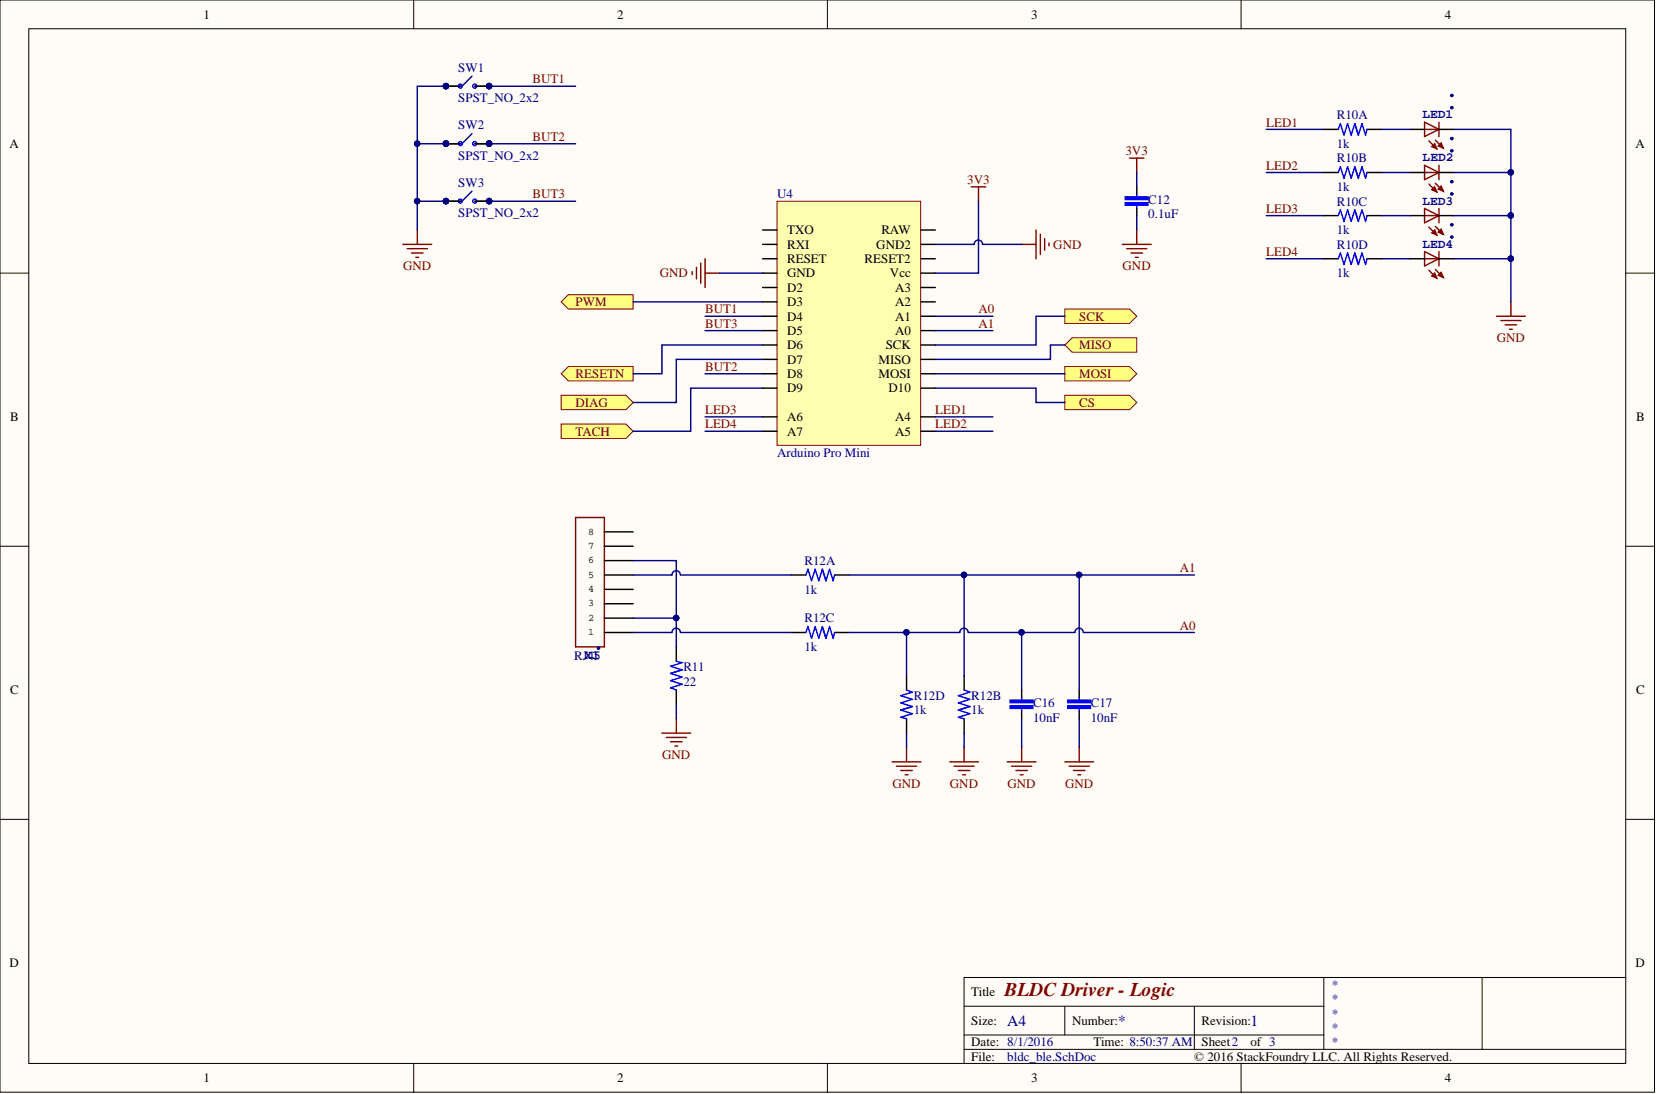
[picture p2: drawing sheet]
<svg xmlns="http://www.w3.org/2000/svg" width="292mm" height="193mm" viewBox="0 0 292 193" stroke-linecap="round" stroke-linejoin="round" font-family="sans-serif">
<defs><g id="words">
<text font-size="3.4" fill="#800000" x="177.2" y="175.7">BLDC Driver - Logic</text>
<g font-size="2.7" fill="#000080">
<text x="177.7" y="181">A4</text>
<text x="197.2" y="181">*</text>
<text x="220.6" y="181">1</text>
</g>
<g font-size="2.3">
<text x="35.9" y="3.3">1</text>
<text x="108.9" y="3.3">2</text>
<text x="181.9" y="3.3">3</text>
<text x="254.8" y="3.3">4</text>
<text x="1.7" y="26.1">A</text>
<text x="288.5" y="26.1">A</text>
<text x="138.8" y="41.3">TXO</text>
<text x="155.5" y="41.3">RAW</text>
<text x="138.8" y="46.4">RESET</text>
<text x="138.8" y="43.9">RXI</text>
<text x="152.5" y="46.4">RESET2</text>
<text x="154.6" y="43.9">GND2</text>
<text x="138.8" y="51.5">D2</text>
<text x="138.8" y="48.9">GND</text>
<text x="157" y="48.9">Vcc</text>
<text x="157.9" y="51.5">A3</text>
<text x="138.8" y="54">D3</text>
<text x="138.8" y="56.5">D4</text>
<text x="138.8" y="59.1">D5</text>
<text x="157.9" y="59.1">A0</text>
<text x="157.9" y="56.5">A1</text>
<text x="157.9" y="54">A2</text>
<text x="138.8" y="64.1">D7</text>
<text x="138.8" y="61.6">D6</text>
<text x="155" y="64.1">MISO</text>
<text x="156.2" y="61.6">SCK</text>
<text x="138.8" y="69.2">D9</text>
<text x="138.8" y="66.7">D8</text>
<text x="155" y="66.7">MOSI</text>
<text x="156.7" y="69.2">D10</text>
<text x="1.8" y="74.3">B</text>
<text x="138.8" y="74.3">A6</text>
<text x="138.8" y="76.8">A7</text>
<text x="157.9" y="74.3">A4</text>
<text x="157.9" y="76.8">A5</text>
<text x="288.6" y="74.3">B</text>
<text x="1.8" y="122.5">C</text>
<text x="288.6" y="122.5">C</text>
<text x="1.7" y="170.6">D</text>
<text x="288.5" y="170.6">D</text>
<text x="171.3" y="175.7">Title</text>
<text x="171.3" y="180.8">Size:</text>
<text x="171.3" y="184.6">Date: 8/1/2016</text>
<text x="189.1" y="180.8">Number:</text>
<text x="192.9" y="184.6">Time: 8:50:37 AM</text>
<text x="211.9" y="180.8">Revision:</text>
<text x="211.9" y="184.6">Sheet2</text>
<text x="220.6" y="184.6">of 3</text>
<text x="35.9" y="190.9">1</text>
<text x="108.9" y="190.9">2</text>
<text x="171.3" y="187.1">File:</text>
<text x="181.9" y="190.9">3</text>
<text x="210.7" y="187.1">© 2016 StackFoundry LLC. All Rights Reserved.</text>
<text x="254.8" y="190.9">4</text>
</g>
<g font-size="2.3" fill="#000080">
<text x="80.8" y="12.7">SW1</text>
<text x="80.8" y="18">SPST_NO_2x2</text>
<text x="80.8" y="22.8">SW2</text>
<text x="235.8" y="21">R10A</text>
<text x="80.8" y="28.1">SPST_NO_2x2</text>
<text x="235.8" y="26.1">1k</text>
<text x="235.8" y="28.7">R10B</text>
<text x="80.8" y="33">SW3</text>
<text x="137.1" y="35">U4</text>
<text x="235.8" y="33.7">1k</text>
<text x="80.8" y="38.3">SPST_NO_2x2</text>
<text x="202.5" y="36">C12</text>
<text x="202.5" y="38.5">0.1uF</text>
<text x="235.8" y="36.3">R10C</text>
<text x="235.8" y="41.3">1k</text>
<text x="235.8" y="43.9">R10D</text>
<text x="235.8" y="48.9">1k</text>
<text x="137.1" y="80.6">Arduino Pro Mini</text>
<text x="141.9" y="99.6">R12A</text>
<text x="141.9" y="104.7">1k</text>
<text x="141.9" y="109.8">R12C</text>
<text x="101.3" y="116.4">RJ45</text>
<text x="120.6" y="118.4">R11</text>
<text x="141.9" y="114.9">1k</text>
<text x="120.6" y="120.9">22</text>
<text x="161.2" y="123.5">R12D</text>
<text x="171.3" y="123.5">R12B</text>
<text x="182.2" y="124.7">C16</text>
<text x="192.4" y="124.7">C17</text>
<text x="161.2" y="126">1k</text>
<text x="171.3" y="126">1k</text>
<text x="182.2" y="127.3">10nF</text>
<text x="192.4" y="127.3">10nF</text>
<text x="234.8" y="174.4">*</text>
<text x="234.8" y="177">*</text>
<text x="234.8" y="179.5">*</text>
<text x="234.8" y="182.1">*</text>
<text x="234.8" y="184.6">*</text>
<text x="177.7" y="187.1">bldc_ble.SchDoc</text>
</g>
<g font-size="2.3" fill="#800000">
<text x="93.9" y="14.7">BUT1</text>
<text x="223.4" y="22.3">LED1</text>
<text x="93.9" y="24.8">BUT2</text>
<text x="198.5" y="27.4">3V3</text>
<text x="223.4" y="29.9">LED2</text>
<text x="93.9" y="35">BUT3</text>
<text x="170.6" y="32.5">3V3</text>
<text x="223.4" y="37.5">LED3</text>
<text x="71.1" y="47.7">GND</text>
<text x="185.8" y="43.9">GND</text>
<text x="198" y="47.7">GND</text>
<text x="223.4" y="45.1">LED4</text>
<text x="116.4" y="48.9">GND</text>
<text x="101.5" y="54">PWM</text>
<text x="124.4" y="55.3">BUT1</text>
<text x="124.4" y="57.8">BUT3</text>
<text x="172.6" y="55.3">A0</text>
<text x="172.6" y="57.8">A1</text>
<text x="190.4" y="56.5">SCK</text>
<text x="124.4" y="65.4">BUT2</text>
<text x="190.4" y="61.6">MISO</text>
<text x="264" y="60.3">GND</text>
<text x="101.5" y="66.7">RESETN</text>
<text x="101.5" y="71.8">DIAG</text>
<text x="190.4" y="66.7">MOSI</text>
<text x="190.4" y="71.8">CS</text>
<text x="101.5" y="76.8">TACH</text>
<text x="124.4" y="73">LED3</text>
<text x="124.4" y="75.6">LED4</text>
<text x="165" y="73">LED1</text>
<text x="165" y="75.6">LED2</text>
<text x="208.1" y="100.9">A1</text>
<text x="208.1" y="111.1">A0</text>
<text x="116.8" y="133.9">GND</text>
<text x="157.4" y="138.9">GND</text>
<text x="167.6" y="138.9">GND</text>
<text x="177.7" y="138.9">GND</text>
<text x="187.9" y="138.9">GND</text>
</g>
<g font-size="2.2" fill="#000080">
<text x="250.9" y="20.9">LED1</text>
<text x="250.9" y="28.5">LED2</text>
<text x="250.9" y="36.1">LED3</text>
<text x="250.9" y="43.7">LED4</text>
<text x="103.1" y="116.2">X1</text>
</g>
<g font-size="1.8">
<text x="103.8" y="94.3">8</text>
<text x="103.8" y="101.9">5</text>
<text x="103.8" y="99.4">6</text>
<text x="103.8" y="96.8">7</text>
<text x="103.8" y="107">3</text>
<text x="103.8" y="104.4">4</text>
<text x="103.8" y="112">1</text>
<text x="103.8" y="109.5">2</text>
</g>
</g></defs>
<g fill="#fffcf8" stroke="#000" stroke-width=".18">
<path d="M0 0h291.8v192.7h-291.8z"/>
<path d="M5.1 5.1h281.7v182.5h-281.7z"/>
</g>
<g fill="none" stroke="#000" stroke-width=".18">
<path d="M73 0v5.1M145.9 0v5.1M218.9 0v5.1M0 48.2h5.1M286.8 48.2h5.1M0 96.4h5.1M286.8 96.4h5.1M0 144.5h5.1M286.8 144.5h5.1M170.1 177.5h63.4M187.8 177.5v5.1M210.7 177.5v7.6"/>
<path d="M233.5 172.4v12.7M261.4 172.4h-91.3v15.2M286.8 172.4h-25.4v12.7M73 187.6v5.1M145.9 187.6v5.1M170.1 185.1h116.7M170.1 182.6h63.4M218.9 187.6v5.1"/>
</g>
<path d="M101.5 91.3h5.1v22.8h-5.1z" fill="none" stroke="#800000" stroke-width=".25"/>
<g fill="none" stroke="#000" stroke-width=".25">
<path d="M78.7 15.2h2.5M83.8 15.2h2.5M78.7 25.4h2.5M78.7 35.5h2.5M83.8 25.4h2.5M83.8 35.5h2.5M106.6 98.9h5.1M106.6 96.4h5.1M106.6 93.8h5.1M106.6 111.6h5.1M106.6 109h5.1M106.6 106.5h5.1"/>
<path d="M106.6 104h5.1M106.6 101.4h5.1"/>
</g>
<g fill="#000080" stroke="#000080" stroke-width=".18">
<circle cx="105.6" cy="114.3" r=".23"/>
<circle cx="86.3" cy="15.2" r=".48"/>
<circle cx="78.7" cy="15.2" r=".48"/>
<circle cx="86.3" cy="25.3" r=".48"/>
<circle cx="78.7" cy="25.3" r=".48"/>
<circle cx="86.3" cy="35.5" r=".48"/>
<circle cx="78.7" cy="35.5" r=".48"/>
</g>
<path d="M83.3 13.4l-1.8 1.8h-.3M83.3 23.6l-1.8 1.8h-.3M83.3 33.7l-1.8 1.8h-.3" fill="none" stroke="#0c0087" stroke-width=".25"/>
<g fill="none" stroke="#00f" stroke-width=".25">
<circle cx="81.2" cy="15.2" r=".36"/>
<circle cx="83.7" cy="15.2" r=".36"/>
<circle cx="81.2" cy="25.3" r=".36"/>
<circle cx="81.2" cy="35.5" r=".36"/>
<circle cx="83.7" cy="25.3" r=".36"/>
<circle cx="83.7" cy="35.5" r=".36"/>
</g>
<path d="M137.1 35.5h25.3v43.1h-25.3z" fill="#ffffb0" stroke="#800000" stroke-width=".18"/>
<g fill="none" stroke="#000" stroke-width=".25">
<path d="M200.5 33v1.2M200.5 36.8v1.2M134.5 50.7h2.6M134.5 53.2h2.6M134.5 55.8h2.6M134.5 58.3h2.6M134.5 48.2h2.6M134.5 45.6h2.6M134.5 43.1h2.6M134.5 40.6h2.6M162.4 50.7h2.6M162.4 53.2h2.6"/>
<path d="M162.4 55.8h2.6M162.4 58.3h2.6M162.4 48.2h2.6M162.4 45.6h2.6M162.4 43.1h2.6M162.4 40.6h2.6M134.5 68.5h2.6M134.5 65.9h2.6M134.5 63.4h2.6M134.5 60.9h2.6M134.5 73.5h2.6M134.5 76.1h2.6"/>
<path d="M162.4 68.5h2.6M162.4 65.9h2.6M162.4 63.4h2.6M162.4 60.9h2.6M162.4 73.5h2.6M162.4 76.1h2.6"/>
</g>
<g fill="none" stroke="#800000" stroke-width=".25">
<path d="M171.3 33h2.6M172.6 33v2.5M199.2 27.9h2.6M200.5 27.9v2.5M122.1 47.9v.5M122.8 47.2v2M123.6 46.4v3.6M124.4 45.6v5.1M124.4 48.2h2.5M180.2 43.1h2.5M182.7 40.6v5M183.5 41.3v3.6"/>
<path d="M184.3 42.1v2M185 42.9v.5M198 43.1h5.1M198.7 43.9h3.6M199.5 44.6h2M200.3 45.4h.5M200.5 40.6v2.5"/>
</g>
<path d="M200.5 34.2v.5M200.5 36.3v.5" fill="none" stroke="#00f" stroke-width=".25"/>
<g fill="#00f" stroke="#00f" stroke-width=".25">
<path d="M198.5 35.8h4v.4h-4z"/>
<path d="M198.5 34.7h4v.5h-4z"/>
</g>
<g fill="#ffff80" stroke="#800000" stroke-width=".18">
<path d="M187.8 64.7h11.4l1.3 1.2-1.3 1.3h-11.4z" fill-rule="evenodd"/>
<path d="M187.8 60.9l1.3-1.3h11.4v2.5h-11.4z" fill-rule="evenodd"/>
<path d="M187.8 54.5h11.4l1.3 1.3-1.3 1.3h-11.4z" fill-rule="evenodd"/>
<path d="M187.8 69.7h11.4l1.3 1.3-1.3 1.3h-11.4z" fill-rule="evenodd"/>
<path d="M99 53.2l1.3-1.2h11.4v2.5h-11.4z" fill-rule="evenodd"/>
<path d="M99 74.8h11.4l1.3 1.3-1.3 1.2h-11.4z" fill-rule="evenodd"/>
<path d="M99 65.9l1.3-1.2h11.4v2.5h-11.4z" fill-rule="evenodd"/>
<path d="M99 69.7h11.4l1.3 1.3-1.3 1.3h-11.4z" fill-rule="evenodd"/>
</g>
<path d="M251.3 21.6l2.5 1.2-2.5 1.3zM251.3 22.8h2.5M252 24.8l1.4 1.4M253.2 24.7l1.4 1.4M253.8 21.6v2.5" fill="none" stroke="#800000" stroke-width=".25"/>
<path d="M252.5 25.9l.6-.5 .3 .8z" fill="#800000"/>
<path d="M252.5 25.9l.6-.5 .3 .8z" fill="none" stroke="#800000" stroke-width=".25"/>
<path d="M253.7 25.7l.5-.5 .4 .9z" fill="#800000"/>
<path d="M251.3 29.2l2.5 1.2-2.5 1.3zM251.3 30.4h2.5M252 32.5l1.4 1.3M253.2 32.3l1.4 1.4M253.7 25.7l.5-.5 .4 .9zM253.8 29.2v2.5" fill="none" stroke="#800000" stroke-width=".25"/>
<path d="M248.7 22.8h2.6M253.8 22.8h2.6" fill="none" stroke="#000" stroke-width=".25"/>
<g fill="#000080" stroke="#000080" stroke-width=".18">
<circle cx="256.1" cy="19" r=".23"/>
<circle cx="256.1" cy="16.8" r=".23"/>
</g>
<path d="M252.5 33.5l.6-.5 .3 .8z" fill="#800000"/>
<path d="M252.5 33.5l.6-.5 .3 .8z" fill="none" stroke="#800000" stroke-width=".25"/>
<path d="M253.7 33.3l.5-.5 .4 .9z" fill="#800000"/>
<path d="M251.3 36.8l2.5 1.2-2.5 1.3zM251.3 38h2.5M253.2 39.9l1.4 1.4M253.7 33.3l.5-.5 .4 .9zM253.8 36.8v2.5M252 40.1l1.4 1.4" fill="none" stroke="#800000" stroke-width=".25"/>
<path d="M248.7 30.4h2.6M253.8 30.4h2.6" fill="none" stroke="#000" stroke-width=".25"/>
<g fill="#000080" stroke="#000080" stroke-width=".18">
<circle cx="256.1" cy="26.6" r=".23"/>
<circle cx="256.1" cy="24.4" r=".23"/>
</g>
<path d="M252.5 41.1l.6-.5 .3 .9z" fill="#800000"/>
<path d="M252.5 41.1l.6-.5 .3 .9z" fill="none" stroke="#800000" stroke-width=".25"/>
<path d="M253.7 40.9l.5-.5 .4 .9z" fill="#800000"/>
<path d="M251.3 44.4l2.5 1.2-2.5 1.3zM251.3 45.6h2.5M252 47.7l1.4 1.4M253.2 47.5l1.4 1.4M253.7 40.9l.5-.5 .4 .9zM253.8 44.4v2.5" fill="none" stroke="#800000" stroke-width=".25"/>
<path d="M248.7 38h2.6M253.8 38h2.6" fill="none" stroke="#000" stroke-width=".25"/>
<g fill="#000080" stroke="#000080" stroke-width=".18">
<circle cx="256.1" cy="34.2" r=".23"/>
<circle cx="256.1" cy="32" r=".23"/>
</g>
<path d="M252.5 48.7l.6-.5 .3 .9z" fill="#800000"/>
<path d="M252.5 48.7l.6-.5 .3 .9z" fill="none" stroke="#800000" stroke-width=".25"/>
<path d="M253.7 48.6l.5-.6 .4 .9z" fill="#800000"/>
<g fill="none" stroke="#800000" stroke-width=".25">
<path d="M71.1 43.1h5M71.8 43.9h3.6M72.6 44.6h2M73.4 45.4h.5M73.6 40.6v2.5M253.7 48.6l.5-.6 .4 .9zM264 55.8h5M264.7 56.5h3.6M265.5 57.3h2M266.3 58.1h.5M266.5 53.2v2.6M116.8 129.3h5"/>
<path d="M117.5 130.1h3.6M118.3 130.8h2M119 131.6h.5M119.3 126.8v2.5M157.4 134.4h5M158.1 135.1h3.6M158.9 135.9h2M159.6 136.7h.6M159.9 131.8v2.6M167.5 134.4h5.1M168.3 135.1h3.5M169 135.9h2.1"/>
<path d="M169.8 136.7h.5M170.1 131.8v2.6M177.7 134.4h5M178.4 135.1h3.6M179.2 135.9h2M180 136.7h.5M180.2 131.8v2.6M187.8 134.4h5.1M188.6 135.1h3.5M189.3 135.9h2.1M190.1 136.7h.5M190.4 131.8v2.6"/>
</g>
<g fill="none" stroke="#000" stroke-width=".25">
<path d="M233.5 22.8h2.5M233.5 30.4h2.5M233.5 38h2.5M241.1 22.8h2.6M241.1 30.4h2.6M241.1 38h2.6M233.5 45.6h2.5M241.1 45.6h2.6M248.7 45.6h2.6M253.8 45.6h2.6M119.3 114.1v2.5M139.6 101.4h2.5"/>
<path d="M139.6 111.6h2.5M147.2 101.4h2.6M147.2 111.6h2.6M159.9 119.2v2.5M170.1 119.2v2.5M119.3 121.7v2.5M159.9 126.8v2.5M170.1 126.8v2.5M180.2 121.7v1.3M180.2 125.5v1.3M190.4 121.7v1.3M190.4 125.5v1.3"/>
</g>
<g fill="#000080" stroke="#000080" stroke-width=".18">
<circle cx="256.1" cy="41.8" r=".23"/>
<circle cx="256.1" cy="39.7" r=".23"/>
<circle cx="78.7" cy="15.2" r=".48"/>
<circle cx="73.6" cy="25.3" r=".48"/>
<circle cx="73.6" cy="35.5" r=".48"/>
<circle cx="78.7" cy="35.5" r=".48"/>
<circle cx="78.7" cy="25.3" r=".48"/>
<circle cx="86.3" cy="15.2" r=".48"/>
<circle cx="86.3" cy="25.3" r=".48"/>
<circle cx="86.3" cy="35.5" r=".48"/>
<circle cx="266.5" cy="45.6" r=".48"/>
<circle cx="266.5" cy="38" r=".48"/>
<circle cx="266.5" cy="30.4" r=".48"/>
<circle cx="119.3" cy="109" r=".48"/>
<circle cx="170" cy="101.4" r=".48"/>
<circle cx="159.9" cy="111.5" r=".48"/>
<circle cx="180.2" cy="111.5" r=".48"/>
<circle cx="190.3" cy="101.4" r=".48"/>
</g>
<g fill="none" stroke="#00f" stroke-width=".25">
<path d="M236 22.8l.4-1 .7 2 .6-2 .6 2 .7-2 .6 2 .6-2 .7 2 .2-1M236 30.4l.4-1 .7 2 .6-2 .6 2 .7-2 .6 2 .6-2 .7 2 .2-1M236 38l.4-1 .7 2 .6-2 .6 2 .7-2 .6 2 .6-2 .7 2 .2-1M236 45.6l.4-1 .7 2.1 .6-2.1 .6 2.1 .7-2.1 .6 2.1 .6-2.1 .7 2.1 .2-1.1M119.3 116.6l1 .3-2 .6 2 .7-2 .6 2 .6-2 .7 2 .6-2 .6 1 .4M142.1 101.4l.4-1 .7 2 .6-2 .6 2 .7-2 .6 2 .6-2 .7 2 .2-1M142.1 111.6l.4-1 .7 2 .6-2 .6 2 .7-2 .6 2 .6-2 .7 2 .2-1M159.9 121.7l1 .4-2 .6 2 .7-2 .6 2 .6-2 .7 2 .6-2 .6 1 .3M170.1 121.7l1 .4-2.1 .6 2.1 .7-2.1 .6 2.1 .6-2.1 .7 2.1 .6-2.1 .6 1.1 .3M180.2 123v.5M180.2 125v.5M190.4 123v.5"/>
<path d="M190.4 125v.5"/>
</g>
<path d="M239 21.8l.6 2M239 29.4l.6 2M239 37l.6 2M239 44.6l.6 2.1M120.3 118.2l-2 .6M145.1 100.4l.6 2M145.1 110.6l.6 2M160.9 124.6l-2 .7M171.1 124.6l-2.1 .7" fill="none" stroke="#0c0087" stroke-width=".25"/>
<g fill="#00f" stroke="#00f" stroke-width=".25">
<path d="M178.2 124.5h4v.5h-4z"/>
<path d="M178.2 123.5h4v.4h-4z"/>
<path d="M188.3 124.5h4v.5h-4z"/>
<path d="M188.3 123.5h4v.4h-4z"/>
</g>
<g fill="none" stroke="#000080" stroke-width=".25">
<path d="M78.7 15.2h-5.1v25.4M86.3 15.2h15.2M73.6 35.5h5.1M73.6 25.4h5.1M86.3 35.5h15.2M86.3 25.4h15.2M172.6 35.5v12.7h-7.6M200.5 30.4v2.6M200.5 38v2.6M223.4 38h10.1M223.4 30.4h10.1M223.4 22.8h10.1"/>
<path d="M243.7 38h5M243.7 30.4h5M243.7 22.8h5M256.4 22.8h10.1v30.4M256.4 38h10.1M256.4 30.4h10.1M111.7 53.2h22.8M124.4 55.8h10.1M124.4 58.3h10.1M126.9 48.2h7.6M165 55.8h10.1M165 58.3h10.1"/>
<path d="M173.3 43.1a.74 .74 0 0 0-.7-.8 .74 .74 0 0 0-.8 .8h-6.8M173.4 43.1h6.8M187.8 55.8h-5.1v5.1h-17.7M223.4 45.6h10.1M243.7 45.6h5M256.4 45.6h10.1M124.4 65.9h10.1M124.4 73.5h10.1M124.4 76.1h10.1M134.5 60.9h-17.7v5h-5.1M134.5 63.4h-15.2v7.6h-7.6M134.5 68.5h-12.7v7.6h-10.1"/>
<path d="M165 68.5h17.7v2.5h5.1M165 65.9h22.8M165 73.5h10.1M165 76.1h10.1M187.8 60.9h-2.5v2.5h-20.3M111.7 98.9h7.6v10.1M111.7 109h7.6v5.1M120 101.4a.74 .74 0 0 0-.7-.7 .74 .74 0 0 0-.8 .7h-6.8M120 111.6a.74 .74 0 0 0-.7-.8 .74 .74 0 0 0-.8 .8h-6.8M120.1 101.4h19.5M120.1 111.6h19.5M149.8 101.4h20.3v17.8"/>
<path d="M149.8 111.6h10.1v7.6M170.1 101.4h20.3v20.3M170.8 111.6a.74 .74 0 0 0-.8-.8 .74 .74 0 0 0-.7 .8h-9.4M170.8 111.6h9.4v10.1M190.4 101.4h20.3M191.1 111.6a.74 .74 0 0 0-.8-.8 .74 .74 0 0 0-.7 .8h-9.4M191.1 111.6h19.6M119.3 124.2v2.6M159.9 129.3v2.5M170.1 129.3v2.5M180.2 126.8v5M190.4 126.8v5"/>
</g>
<use href="#words"/>
</svg>
